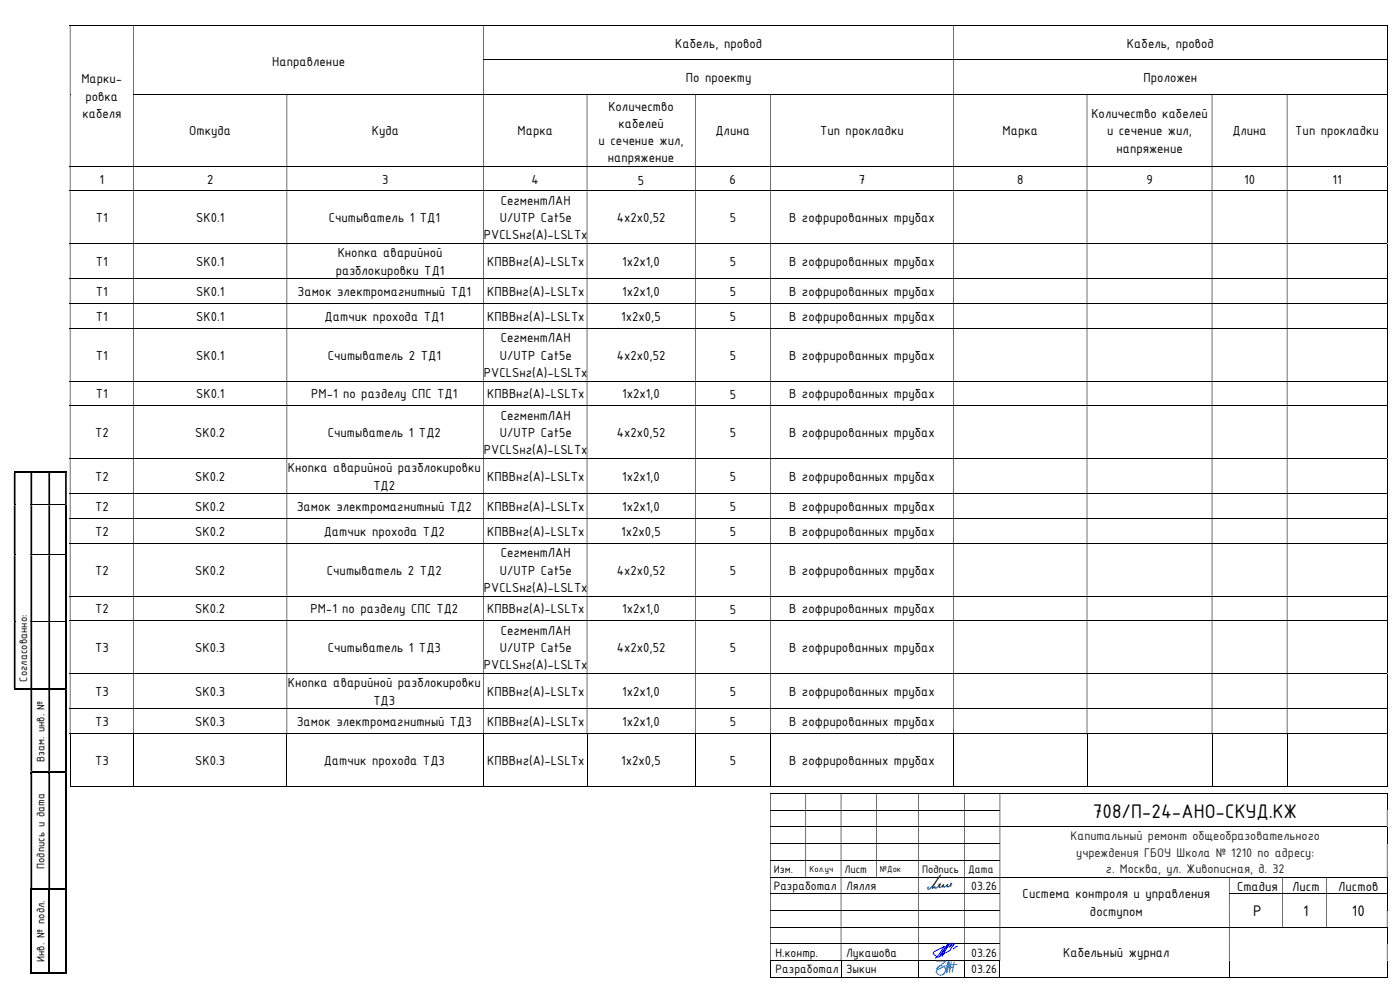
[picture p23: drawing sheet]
<svg xmlns="http://www.w3.org/2000/svg" width="420mm" height="297mm" viewBox="0 0 420 297" stroke-linecap="round" stroke-linejoin="round" font-family="sans-serif">
<defs><g id="words">
<text font-size="6.3" x="327.8" y="245">708/П-24-АНО-СКУД.КЖ</text>
<g font-size="5">
<text x="376" y="274.6">Р</text>
<text x="391" y="274.6">1</text>
<text x="405.6" y="274.6">10</text>
</g>
<g font-size="4.2">
<text x="202.6" y="14.5">Кабель, провод</text>
<text x="338.1" y="14.5">Кабель, провод</text>
<text x="81.7" y="19.8">Направление</text>
<text x="24.4" y="25">Марки-</text>
<text x="205.8" y="24.5">По проекту</text>
<text x="343.1" y="24.5">Проложен</text>
<text x="24.7" y="35.4">кабеля</text>
<text x="25.7" y="30.2">ровка</text>
<text x="182.5" y="33.1">Количество</text>
<text x="327.4" y="35.4">Количество кабелей</text>
<text x="56.8" y="40.6">Откуда</text>
<text x="111.5" y="40.6">Куда</text>
<text x="155.3" y="40.6">Марка</text>
<text x="185.5" y="38.3">кабелей</text>
<text x="214.6" y="40.6">Длина</text>
<text x="246" y="40.6">Тип прокладки</text>
<text x="300.8" y="40.6">Марка</text>
<text x="332.1" y="40.6">и сечение жил,</text>
<text x="369.7" y="40.6">Длина</text>
<text x="388.6" y="40.6">Тип прокладки</text>
<text x="179.6" y="43.5">и сечение жил,</text>
<text x="334.9" y="45.7">напряжение</text>
<text x="182.4" y="48.7">напряжение</text>
<text x="29.9" y="55">1</text>
<text x="62.1" y="55">2</text>
<text x="114.6" y="55">3</text>
<text x="159.5" y="55">4</text>
<text x="191.4" y="55.4">5</text>
<text x="218.9" y="55">6</text>
<text x="257.6" y="55">7</text>
<text x="305.1" y="55">8</text>
<text x="343.9" y="55">9</text>
<text x="373.3" y="55">10</text>
<text x="399.8" y="55">11</text>
<text x="150.2" y="61.4">СегментЛАН</text>
<text x="28.8" y="66.6">Т1</text>
<text x="58.8" y="66.6">SК0.1</text>
<text x="98.6" y="66.6">Считыватель 1 ТД1</text>
<text x="145.2" y="71.8">PVCLSнг(А)-LSLTx</text>
<text x="149.9" y="66.6">U/UTP Cat5e</text>
<text x="185" y="66.6">4х2х0,52</text>
<text x="218.9" y="66.6">5</text>
<text x="236.8" y="66.6">В гофрированных трубах</text>
<text x="101.3" y="77.1">Кнопка аварийной</text>
<text x="28.8" y="79.7">Т1</text>
<text x="58.8" y="79.7">SК0.1</text>
<text x="100.7" y="82.3">разблокировки ТД1</text>
<text x="146.1" y="79.7">КПВВнг(А)-LSLTx</text>
<text x="186.6" y="79.7">1х2х1,0</text>
<text x="218.9" y="79.8">5</text>
<text x="236.8" y="79.7">В гофрированных трубах</text>
<text x="28.8" y="88.7">Т1</text>
<text x="58.8" y="88.7">SК0.1</text>
<text x="89.3" y="88.7">Замок электромагнитный ТД1</text>
<text x="146.1" y="88.7">КПВВнг(А)-LSLTx</text>
<text x="186.6" y="88.7">1х2х1,0</text>
<text x="218.9" y="88.8">5</text>
<text x="236.8" y="88.7">В гофрированных трубах</text>
<text x="28.8" y="96.2">Т1</text>
<text x="58.8" y="96.2">SК0.1</text>
<text x="97.4" y="96.2">Датчик прохода ТД1</text>
<text x="146.1" y="96.2">КПВВнг(А)-LSLTx</text>
<text x="186.4" y="96.2">1х2х0,5</text>
<text x="218.9" y="96.3">5</text>
<text x="236.8" y="96.2">В гофрированных трубах</text>
<text x="28.8" y="107.8">Т1</text>
<text x="58.8" y="107.8">SК0.1</text>
<text x="98.4" y="107.8">Считыватель 2 ТД1</text>
<text x="149.9" y="107.8">U/UTP Cat5e</text>
<text x="150.2" y="102.6">СегментЛАН</text>
<text x="185" y="107.8">4х2х0,52</text>
<text x="218.9" y="107.9">5</text>
<text x="236.8" y="107.8">В гофрированных трубах</text>
<text x="145.2" y="113">PVCLSнг(А)-LSLTx</text>
<text x="28.8" y="119.4">Т1</text>
<text x="58.8" y="119.4">SК0.1</text>
<text x="93.4" y="119.4">РМ-1 по разделу СПС ТД1</text>
<text x="146.1" y="119.4">КПВВнг(А)-LSLTx</text>
<text x="186.6" y="119.4">1х2х1,0</text>
<text x="218.9" y="119.5">5</text>
<text x="236.8" y="119.4">В гофрированных трубах</text>
<text x="150.2" y="125.8">СегментЛАН</text>
<text x="28.5" y="131">Т2</text>
<text x="58.5" y="131">SК0.2</text>
<text x="98.4" y="131">Считыватель 1 ТД2</text>
<text x="149.9" y="131">U/UTP Cat5e</text>
<text x="185" y="131">4х2х0,52</text>
<text x="218.9" y="131.1">5</text>
<text x="236.8" y="131">В гофрированных трубах</text>
<text x="145.2" y="136.2">PVCLSнг(А)-LSLTx</text>
<text x="86.3" y="141.6">Кнопка аварийной разблокировки</text>
<text x="28.5" y="144.1">Т2</text>
<text x="58.5" y="144.1">SК0.2</text>
<text x="112" y="146.8">ТД2</text>
<text x="146.1" y="144.1">КПВВнг(А)-LSLTx</text>
<text x="186.6" y="144.1">1х2х1,0</text>
<text x="218.9" y="144.2">5</text>
<text x="236.8" y="144.1">В гофрированных трубах</text>
<text x="28.5" y="153.2">Т2</text>
<text x="58.5" y="153.2">SК0.2</text>
<text x="89" y="153.2">Замок электромагнитный ТД2</text>
<text x="146.1" y="153.2">КПВВнг(А)-LSLTx</text>
<text x="186.6" y="153.2">1х2х1,0</text>
<text x="218.9" y="153.2">5</text>
<text x="236.8" y="153.2">В гофрированных трубах</text>
<text x="28.5" y="160.7">Т2</text>
<text x="58.5" y="160.7">SК0.2</text>
<text x="97.1" y="160.7">Датчик прохода ТД2</text>
<text x="146.2" y="160.7">КПВВнг(А)-LSLTx</text>
<text x="186.4" y="160.7">1х2х0,5</text>
<text x="218.9" y="160.7">5</text>
<text x="236.8" y="160.7">В гофрированных трубах</text>
<text x="150.2" y="167">СегментЛАН</text>
<text x="28.5" y="172.3">Т2</text>
<text x="58.5" y="172.3">SК0.2</text>
<text x="98.1" y="172.3">Считыватель 2 ТД2</text>
<text x="149.9" y="172.3">U/UTP Cat5e</text>
<text x="185" y="172.3">4х2х0,52</text>
<text x="218.9" y="172.3">5</text>
<text x="236.8" y="172.3">В гофрированных трубах</text>
<text x="145.2" y="177.4">PVCLSнг(А)-LSLTx</text>
<text x="28.5" y="183.9">Т2</text>
<text x="58.5" y="183.9">SК0.2</text>
<text x="93.1" y="183.9">РМ-1 по разделу СПС ТД2</text>
<text x="146.2" y="183.9">КПВВнг(А)-LSLTx</text>
<text x="186.6" y="183.9">1х2х1,0</text>
<text x="218.9" y="183.9">5</text>
<text x="236.8" y="183.9">В гофрированных трубах</text>
<text x="150.2" y="190.3">СегментЛАН</text>
<text x="28.5" y="195.5">Т3</text>
<text x="58.5" y="195.5">SК0.3</text>
<text x="98.4" y="195.5">Считыватель 1 ТД3</text>
<text x="149.9" y="195.5">U/UTP Cat5e</text>
<text x="185" y="195.5">4х2х0,52</text>
<text x="218.9" y="195.5">5</text>
<text x="236.8" y="195.5">В гофрированных трубах</text>
<text x="145.2" y="200.6">PVCLSнг(А)-LSLTx</text>
<text x="28.5" y="208.6">Т3</text>
<text x="58.5" y="208.6">SК0.3</text>
<text x="86.3" y="206">Кнопка аварийной разблокировки</text>
<text x="146.1" y="208.6">КПВВнг(А)-LSLTx</text>
<text x="186.6" y="208.6">1х2х1,0</text>
<text x="218.9" y="208.7">5</text>
<text x="236.8" y="208.6">В гофрированных трубах</text>
<text x="112" y="211.2">ТД3</text>
<text x="28.5" y="217.6">Т3</text>
<text x="58.5" y="217.6">SК0.3</text>
<text x="89" y="217.6">Замок электромагнитный ТД3</text>
<text x="146.1" y="217.6">КПВВнг(А)-LSLTx</text>
<text x="186.6" y="217.6">1х2х1,0</text>
<text x="218.9" y="217.7">5</text>
<text x="236.8" y="217.6">В гофрированных трубах</text>
<text x="28.5" y="229.2">Т3</text>
<text x="58.5" y="229.2">SК0.3</text>
<text x="97.1" y="229.2">Датчик прохода ТД3</text>
<text x="146.2" y="229.2">КПВВнг(А)-LSLTx</text>
<text x="186.4" y="229.2">1х2х0,5</text>
<text x="218.9" y="229.3">5</text>
<text x="236.8" y="229.2">В гофрированных трубах</text>
<text x="306.8" y="269.2">Система контроля и управления</text>
<text x="371.1" y="267">Стадия</text>
<text x="387.7" y="267">Лист</text>
<text x="401.5" y="267">Листов</text>
<text x="327" y="274.4">доступом</text>
<text x="318.9" y="286.9">Кабельный журнал</text>
</g>
<g font-size="4.1" fill="#222">
<text x="321.1" y="251.8">Капитальный ремонт общеобразовательного</text>
<text x="322.9" y="256.8">учреждения ГБОУ Школа № 1210 по адресу:</text>
<text x="331.8" y="261.7">г. Москва, ул. Живописная, д. 32</text>
</g>
<g font-size="3.9">
<text x="232.1" y="266.7">Разработал</text>
<text x="253.9" y="266.7">Лялля</text>
<text x="291.3" y="266.7">03.26</text>
<text x="232.7" y="286.7">Н.контр.</text>
<text x="253.9" y="286.7">Лукашова</text>
<text x="291.3" y="286.7">03.26</text>
<text x="232.7" y="291.7">Разработал</text>
<text x="253.9" y="291.7">Зыкин</text>
<text x="291.3" y="291.7">03.26</text>
</g>
<g font-size="3.5">
<text x="8.2" y="204.3" transform="rotate(-90 8.2 204.3)">Согласованно:</text>
<text x="13.3" y="228.4" transform="rotate(-90 13.3 228.4)">Взам. инв. №</text>
<text x="13.3" y="260.4" transform="rotate(-90 13.3 260.4)">Подпись и дата</text>
<text x="232.1" y="261.6">Изм.</text>
<text x="253.3" y="261.6">Лист</text>
<text x="276.6" y="261.6">Подпись</text>
<text x="290.4" y="261.6">Дата</text>
<text x="13.3" y="288.3" transform="rotate(-90 13.3 288.3)">Инв. № подл.</text>
</g>
<g font-size="2.8">
<text x="242.9" y="261.3">Кол.уч</text>
<text x="263.9" y="261.3">№Док</text>
</g>
</g></defs>
<path d="M231 237.8h185.1M416.1 237.9v4.8M231 242.8h68.9" fill="none" stroke="#000" stroke-width=".3"/>
<g fill="#000">
<path d="M416.1 237.7l.1 .2zM231 237.9h.2v4.8h-.2zM241.6 237.9h.2v4.8h-.2zM252.2 237.9h.2v4.8h-.2zM262.8 237.9h.2v4.8h-.2zM275.5 237.9h.2v4.8h-.2zM289.3 237.9h.2v4.8h-.2zM299.9 237.9h.2v4.8h-.2z" fill-rule="evenodd"/>
<path d="M299.9 242.7l.2 .2zM416.1 242.7l.1 .2zM231 242.9h.2v4.8h-.2zM241.6 242.9h.2v4.8h-.2zM252.2 242.9h.2v4.8h-.2zM262.8 242.9h.2v4.8h-.2zM275.5 242.9h.2v4.8h-.2zM289.3 242.9h.2v4.8h-.2z" fill-rule="evenodd"/>
<path d="M299.9 242.9h.2v4.8h-.2zM416.1 242.9h.1v4.8h-.1z" fill-rule="evenodd"/>
</g>
<g fill="#fff">
<path d="M321.1 247.9h74.9v5h-74.9z"/>
<path d="M322.9 252.9h71.3v5h-71.3z"/>
<path d="M331.8 257.9h53.6v4.9h-53.6z"/>
</g>
<g fill="none" stroke="#000" stroke-width=".3">
<path d="M9.1 151.3h10.4M9.1 166.3h10.4M9.1 186.4h10.4M231 247.8h185.1M231 252.8h68.9M231 257.8h68.9M416.1 247.9v4.8M231 262.8h185.1M231 267.8h68.9M231 272.8h68.9M231 277.9h185.1M368.7 267.8h47.4"/>
<path d="M416.1 262.9v4.9M416.1 267.9v4.9M416.1 278v4.8M231 282.9h68.9M231 287.9h68.9M231 292.9h21.2M231.1 288v5M252.3 288v5M252.4 292.9h23.1M275.6 288v5M275.7 292.9h13.6M289.4 288v5"/>
<path d="M289.5 292.9h10.4M300 288v5M300.1 292.9h68.6M368.8 288v5M368.9 292.9h47.2M416.1 288v5"/>
</g>
<g fill="#000">
<path d="M4.1 141.2h.6v.6h-.6z" fill-rule="evenodd"/>
<path d="M4.1 141.8h.6v9.5h-.6zM9.1 141.8h.6v9.5h-.6zM14.5 141.8h.5v9.5h-.5zM19.5 141.8h.5v9.5h-.5z" fill-rule="evenodd"/>
<path d="M9.1 141.2h.6v.6h-.6z" fill-rule="evenodd"/>
<path d="M14.5 141.2h.5v.6h-.5z" fill-rule="evenodd"/>
<path d="M19.5 141.2h.5v.6h-.5z" fill-rule="evenodd"/>
<path d="M19.5 151.3h.5v.1h-.5zM4.1 151.4h.6v14.8h-.6zM9.1 151.4h.6v14.8h-.6zM14.5 151.4h.5v14.8h-.5z" fill-rule="evenodd"/>
<path d="M19.5 166.2h.5v.2h-.5zM4.1 166.4h.6v19.9h-.6zM9.1 166.4h.6v19.9h-.6zM14.5 166.4h.5v19.9h-.5z" fill-rule="evenodd"/>
<path d="M19.5 186.3h.5v.1h-.5zM4.1 186.4h.6v19.8h-.6zM9.1 186.4h.6v19.8h-.6zM14.5 186.4h.5v19.8h-.5z" fill-rule="evenodd"/>
<path d="M4.1 206.2h1.1v.6h-1.1z" fill-rule="evenodd"/>
<path d="M19.5 206.2h.5v.6h-.5zM9.1 206.8h.6v24.5h-.6zM14.5 206.8h.5v24.5h-.5z" fill-rule="evenodd"/>
<path d="M19.5 231.3h.5v.5h-.5zM9.1 231.8h.6v34.5h-.6zM14.5 231.8h.5v34.5h-.5z" fill-rule="evenodd"/>
<path d="M299.9 252.7l.2 .2zM416.1 252.7l.1 .2zM231 252.9h.2v4.8h-.2zM241.6 252.9h.2v4.8h-.2zM252.2 252.9h.2v4.8h-.2zM262.8 252.9h.2v4.8h-.2zM275.5 252.9h.2v4.8h-.2zM289.3 252.9h.2v4.8h-.2z" fill-rule="evenodd"/>
<path d="M299.9 252.9h.2v4.8h-.2zM416.1 252.9h.1v4.8h-.1z" fill-rule="evenodd"/>
<path d="M299.9 257.7l.2 .2zM416.1 257.7l.1 .2zM231 257.9h.2v4.9h-.2zM241.6 257.9h.2v4.9h-.2zM252.2 257.9h.2v4.9h-.2zM262.8 257.9h.2v4.9h-.2zM275.5 257.9h.2v4.9h-.2zM289.3 257.9h.2v4.9h-.2z" fill-rule="evenodd"/>
<path d="M299.9 257.9h.2v4.9h-.2zM416.1 257.9h.1v4.9h-.1z" fill-rule="evenodd"/>
<path d="M416.1 247.7l.1 .2zM231 247.9h.2v4.8h-.2zM241.6 247.9h.2v4.8h-.2zM252.2 247.9h.2v4.8h-.2zM262.8 247.9h.2v4.8h-.2zM275.5 247.9h.2v4.8h-.2zM289.3 247.9h.2v4.8h-.2zM299.9 247.9h.2v4.8h-.2z" fill-rule="evenodd"/>
<path d="M9.1 266.8h.6v25h-.6z" fill-rule="evenodd"/>
<path d="M14.5 266.8h.5v25h-.5z" fill-rule="evenodd"/>
<path d="M19.5 266.8h.5v25h-.5z" fill-rule="evenodd"/>
<path d="M299.9 272.8l.2 .1zM368.7 272.8l.2 .1zM384.6 272.8l.2 .1zM397.8 272.8l.2 .1zM416.1 272.8l.1 .1zM231 272.9h.2v4.9h-.2zM252.2 272.9h.2v4.9h-.2zM275.5 272.9h.2v4.9h-.2zM289.3 272.9h.2v4.9h-.2z" fill-rule="evenodd"/>
<path d="M299.9 272.9h.2v4.9h-.2zM368.7 272.9h.2v4.9h-.2zM384.6 272.9h.2v4.9h-.2zM397.8 272.9h.2v4.9h-.2zM416.1 272.9h.1v4.9h-.1z" fill-rule="evenodd"/>
<path d="M416.1 262.8l.1 .1zM231 262.9h.2v4.9h-.2zM252.2 262.9h.2v4.9h-.2zM275.5 262.9h.2v4.9h-.2zM289.3 262.9h.2v4.9h-.2zM299.9 262.9h.2v4.9h-.2zM368.7 262.9h.2v4.9h-.2zM384.6 262.9h.2v4.9h-.2zM397.8 262.9h.2v4.9h-.2z" fill-rule="evenodd"/>
<path d="M416.1 267.8l.1 .1zM231 267.9h.2v4.9h-.2zM252.2 267.9h.2v4.9h-.2zM275.5 267.9h.2v4.9h-.2zM289.3 267.9h.2v4.9h-.2zM299.9 267.9h.2v4.9h-.2zM368.7 267.9h.2v4.9h-.2zM384.6 267.9h.2v4.9h-.2zM397.8 267.9h.2v4.9h-.2z" fill-rule="evenodd"/>
<path d="M416.1 277.8l.1 .2zM231 278h.2v4.8h-.2zM252.2 278h.2v4.8h-.2zM275.5 278h.2v4.8h-.2zM289.3 278h.2v4.8h-.2zM299.9 278h.2v4.8h-.2zM368.7 278h.2v4.8h-.2z" fill-rule="evenodd"/>
<path d="M9.1 291.3h5.4v.5h-5.4z" fill-rule="evenodd"/>
<path d="M299.9 282.8l.2 .2zM368.7 282.8l.2 .2zM416.1 282.8l.1 .2zM231 283h.2v4.8h-.2zM252.2 283h.2v4.8h-.2zM275.5 283h.2v4.8h-.2zM289.3 283h.2v4.8h-.2z" fill-rule="evenodd"/>
<path d="M299.9 283h.2v4.8h-.2zM368.7 283h.2v4.8h-.2zM416.1 283h.1v4.8h-.1z" fill-rule="evenodd"/>
<path d="M299.9 287.8l.2 .2zM368.7 287.8l.2 .2zM416.1 287.8l.1 .2z" fill-rule="evenodd"/>
</g>
<g fill="#000">
<path d="M4.1 151.3h.6v.1h-.6zM4.7 141.2h4.4v.5h-4.4zM9.7 141.2h4.8v.5h-4.8zM15 141.2h4.5v.5h-4.5zM19.5 151.4h.5v14.8h-.5zM4.1 166.2h.6v.2h-.6zM19.5 166.4h.5v19.9h-.5zM4.1 186.3h.6v.1h-.6zM19.5 186.4h.5v19.8h-.5zM5.2 206.2h3.9v.6h-3.9zM9.1 206.2h.6v.6h-.6zM9.7 206.2h4.8v.6h-4.8z"/>
<path d="M14.5 206.2h.5v.6h-.5zM15 206.2h4.5v.6h-4.5zM19.5 206.8h.5v24.5h-.5zM9.1 231.3h.6v.5h-.6zM9.7 231.3h4.8v.5h-4.8zM14.5 231.3h.5v.5h-.5zM15 231.3h4.5v.5h-4.5zM19.5 231.8h.5v34.5h-.5zM9.1 266.3h.6v.5h-.6zM9.7 266.3h4.8v.5h-4.8zM14.5 266.3h.5v.5h-.5zM15 266.3h4.5v.5h-4.5z"/>
<path d="M19.5 266.3h.5v.5h-.5zM299.9 267.8l.2 .1zM15 291.3h4.5v.5h-4.5zM19.5 291.3h.5v.5h-.5zM416.1 292.8l.1 .2z"/>
</g>
<path d="M285.3 265.7l-.1-.7 .2-.3 .1 .2-1.1 .9-.4-.1 .3-.7-.8 .8-.3 .1-.2-.2-.3 .1 .4-.8-1.2 1.1-.1-.3h-.2l.3-.5-.3 .2v-.2l.4-.4h.2l-.1 .2-1.2 1-.4 .1v-.4l-.8 .5 2.5-4.1-1.8 2.5-1.7 1.8-.4-.1 .2-.6" fill="none" stroke="#003f7f" stroke-width=".3"/>
<path d="M284.2 283.3l1.4-.6-.9 1.2 1.6-.9-1 1.2a2.29 2.29 0 0 1-1.8 1.5l-1 .7M284.2 283.1l-2.5 3.8-.6-.1-.9-.8-.1-.6 3.3-1.7-2.8 3.5M284.6 282.9l-2.5 3.8M285 282.7l-2.3 3.9M287.2 283.6l-1.2 .8" fill="none" stroke="#00f" stroke-width=".3"/>
<path d="M280.8 291.2a1.4 1.4 0 0 0 1.1 1 1.4 1.4 0 0 0 1.4-.4M281 290.3a1.35 1.35 0 0 1 2.1-.7 1.35 1.35 0 0 1 .1 2.2M284.5 288.1v1.7l-.5 1.6M284.6 288.1l.4 2.2-.2 1.1M285.1 289.9h.8" fill="none" stroke="#2776bb" stroke-width=".3"/>
<path d="M284.3 288.7l.2 .2z" fill-rule="evenodd" fill="#2776bb"/>
<path d="M284.3 288.7l.2 .2z" fill="none" stroke="#2776bb" stroke-width=".3"/>
<path d="M284.2 288.6l.2 .2z" fill-rule="evenodd" fill="#2776bb"/>
<path d="M284.2 288.6l.2 .2z" fill="none" stroke="#2776bb" stroke-width=".3"/>
<path d="M284.1 288.7l.2 .2z" fill-rule="evenodd" fill="#2776bb"/>
<path d="M284.1 288.7l.2 .2z" fill="none" stroke="#2776bb" stroke-width=".3"/>
<path d="M284.2 288.8l.2 .2z" fill-rule="evenodd" fill="#2776bb"/>
<path d="M280.8 288.1h2.9l-2.7 2.2M281.6 290.4l-.5 .3-.3 .6M284.2 288.8l.2 .2zM284.3 288.8l.1 1.3-.3 1.4M284.4 288.7l-.7 2.3M285.4 288.2l-.6 3.2M286.3 288.2l-.7 3.2M287.1 289l-1.9 .1-1.8 .5-1.7 .8" fill="none" stroke="#2776bb" stroke-width=".3"/>
<g fill="none" stroke="#000" stroke-width=".3">
<path d="M21 7.6h395.1M145 17.7h271.1M416.1 7.7v9.9M416.1 17.8v10.4M40 28.3h376.1M416.1 28.4v21.4M21 49.9h395.1M21 57.2h395.1M416.1 50v7.1M416.1 57.3v15.6M21 73h395.1M416.1 73.1v10.3"/>
<path d="M21 83.5h395.1M21 91h395.1M21 98.5h395.1M416.1 83.6v7.3M416.1 91.1v7.3M416.1 98.6v15.5M21 114.2h395.1M416.1 114.3v7.3M21 121.7h395.1M21 137.4h395.1M416.1 121.8v15.5M416.1 137.5v10.4"/>
<path d="M21 148h395.1M21 155.4h395.1M416.1 148v7.4M416.1 155.5v7.3M21 162.9h395.1M21 178.6h395.1M416.1 163v15.6M416.1 178.7v7.3M21 186.1h395.1M416.1 186.2v15.6M21 201.8h395.1M21 212.4h395.1"/>
<path d="M21 219.9h395.1M21 220v15.7M40.1 220v15.7M86.1 220v15.7M145.1 220v15.7M176.1 220v15.7M208.6 220v15.7M231.1 220v15.7M286.1 220v15.7M326.1 220v15.7M363.6 220v15.7M386.1 220v15.7"/>
<path d="M416.1 201.9v10.4M416.1 212.5v7.3M416.1 220v15.7M21 235.6h19M40.2 235.6h45.8M86.1 235.6h58.9M145.2 235.6h30.8M176.2 235.6h32.3M208.7 235.6h22.3M231.2 235.6h54.8M286.2 235.6h39.8M326.2 235.6h37.3"/>
<path d="M363.7 235.6h22.3M386.2 235.6h29.9"/>
</g>
<g fill="#000">
<path d="M21 17.6l.1 .2zM40 17.6l.2 .2z" fill-rule="evenodd"/>
<path d="M416.1 7.5l.1 .2zM21 7.7h.1v9.9h-.1zM40 7.7h.2v9.9h-.2zM145 7.7h.2v9.9h-.2zM286 7.7h.2v9.9h-.2z" fill-rule="evenodd"/>
<path d="M416.1 17.6l.1 .2zM21 17.8h.1v10.4h-.1zM40 17.8h.2v10.4h-.2zM145 17.8h.2v10.4h-.2zM286 17.8h.2v10.4h-.2z" fill-rule="evenodd"/>
<path d="M416.1 28.2l.1 .2zM21 28.4h.1v21.4h-.1zM40 28.4h.2v21.4h-.2zM86 28.4h.1v21.4h-.1zM145 28.4h.2v21.4h-.2zM176 28.4h.2v21.4h-.2zM208.5 28.4h.2v21.4h-.2zM231 28.4h.2v21.4h-.2zM286 28.4h.2v21.4h-.2zM326 28.4h.2v21.4h-.2zM363.5 28.4h.2v21.4h-.2zM386 28.4h.2v21.4h-.2z" fill-rule="evenodd"/>
<path d="M416.1 49.8l.1 .2zM21 50h.1v7.1h-.1zM40 50h.2v7.1h-.2zM86 50h.1v7.1h-.1zM145 50h.2v7.1h-.2zM176 50h.2v7.1h-.2zM208.5 50h.2v7.1h-.2zM231 50h.2v7.1h-.2zM286 50h.2v7.1h-.2zM326 50h.2v7.1h-.2zM363.5 50h.2v7.1h-.2zM386 50h.2v7.1h-.2z" fill-rule="evenodd"/>
<path d="M416.1 57.1l.1 .2zM21 57.3h.1v15.6h-.1zM40 57.3h.2v15.6h-.2zM86 57.3h.1v15.6h-.1zM145 57.3h.2v15.6h-.2zM176 57.3h.2v15.6h-.2zM208.5 57.3h.2v15.6h-.2zM231 57.3h.2v15.6h-.2zM286 57.3h.2v15.6h-.2zM326 57.3h.2v15.6h-.2zM363.5 57.3h.2v15.6h-.2zM386 57.3h.2v15.6h-.2z" fill-rule="evenodd"/>
<path d="M416.1 72.9l.1 .2zM21 73.1h.1v10.3h-.1zM40 73.1h.2v10.3h-.2zM86 73.1h.1v10.3h-.1zM145 73.1h.2v10.3h-.2zM176 73.1h.2v10.3h-.2zM208.5 73.1h.2v10.3h-.2zM231 73.1h.2v10.3h-.2zM286 73.1h.2v10.3h-.2zM326 73.1h.2v10.3h-.2zM363.5 73.1h.2v10.3h-.2zM386 73.1h.2v10.3h-.2z" fill-rule="evenodd"/>
<path d="M416.1 83.4l.1 .2zM21 83.6h.1v7.3h-.1zM40 83.6h.2v7.3h-.2zM86 83.6h.1v7.3h-.1zM145 83.6h.2v7.3h-.2zM176 83.6h.2v7.3h-.2zM208.5 83.6h.2v7.3h-.2zM231 83.6h.2v7.3h-.2zM286 83.6h.2v7.3h-.2zM326 83.6h.2v7.3h-.2zM363.5 83.6h.2v7.3h-.2zM386 83.6h.2v7.3h-.2z" fill-rule="evenodd"/>
<path d="M416.1 90.9l.1 .2zM21 91.1h.1v7.3h-.1zM40 91.1h.2v7.3h-.2zM86 91.1h.1v7.3h-.1zM145 91.1h.2v7.3h-.2zM176 91.1h.2v7.3h-.2zM208.5 91.1h.2v7.3h-.2zM231 91.1h.2v7.3h-.2zM286 91.1h.2v7.3h-.2zM326 91.1h.2v7.3h-.2zM363.5 91.1h.2v7.3h-.2zM386 91.1h.2v7.3h-.2z" fill-rule="evenodd"/>
<path d="M416.1 98.4l.1 .2zM21 98.6h.1v15.5h-.1zM40 98.6h.2v15.5h-.2zM86 98.6h.1v15.5h-.1zM145 98.6h.2v15.5h-.2zM176 98.6h.2v15.5h-.2zM208.5 98.6h.2v15.5h-.2zM231 98.6h.2v15.5h-.2zM286 98.6h.2v15.5h-.2zM326 98.6h.2v15.5h-.2zM363.5 98.6h.2v15.5h-.2zM386 98.6h.2v15.5h-.2z" fill-rule="evenodd"/>
<path d="M416.1 114.1l.1 .2zM21 114.3h.1v7.3h-.1zM40 114.3h.2v7.3h-.2zM86 114.3h.1v7.3h-.1zM145 114.3h.2v7.3h-.2zM176 114.3h.2v7.3h-.2zM208.5 114.3h.2v7.3h-.2zM231 114.3h.2v7.3h-.2zM286 114.3h.2v7.3h-.2zM326 114.3h.2v7.3h-.2zM363.5 114.3h.2v7.3h-.2zM386 114.3h.2v7.3h-.2z" fill-rule="evenodd"/>
<path d="M416.1 121.6l.1 .2zM21 121.8h.1v15.5h-.1zM40 121.8h.2v15.5h-.2zM86 121.8h.1v15.5h-.1zM145 121.8h.2v15.5h-.2zM176 121.8h.2v15.5h-.2zM208.5 121.8h.2v15.5h-.2zM231 121.8h.2v15.5h-.2zM286 121.8h.2v15.5h-.2zM326 121.8h.2v15.5h-.2zM363.5 121.8h.2v15.5h-.2zM386 121.8h.2v15.5h-.2z" fill-rule="evenodd"/>
<path d="M416.1 137.3l.1 .2zM21 137.5h.1v10.4h-.1zM40 137.5h.2v10.4h-.2zM86 137.5h.1v10.4h-.1zM145 137.5h.2v10.4h-.2zM176 137.5h.2v10.4h-.2zM208.5 137.5h.2v10.4h-.2zM231 137.5h.2v10.4h-.2zM286 137.5h.2v10.4h-.2zM326 137.5h.2v10.4h-.2zM363.5 137.5h.2v10.4h-.2zM386 137.5h.2v10.4h-.2z" fill-rule="evenodd"/>
<path d="M416.1 147.9l.1 .1zM21 148h.1v7.4h-.1zM40 148h.2v7.4h-.2zM86 148h.1v7.4h-.1zM145 148h.2v7.4h-.2zM176 148h.2v7.4h-.2zM208.5 148h.2v7.4h-.2zM231 148h.2v7.4h-.2zM286 148h.2v7.4h-.2zM326 148h.2v7.4h-.2zM363.5 148h.2v7.4h-.2zM386 148h.2v7.4h-.2z" fill-rule="evenodd"/>
<path d="M416.1 155.4l.1 .1zM21 155.5h.1v7.3h-.1zM40 155.5h.2v7.3h-.2zM86 155.5h.1v7.3h-.1zM145 155.5h.2v7.3h-.2zM176 155.5h.2v7.3h-.2zM208.5 155.5h.2v7.3h-.2zM231 155.5h.2v7.3h-.2zM286 155.5h.2v7.3h-.2zM326 155.5h.2v7.3h-.2zM363.5 155.5h.2v7.3h-.2zM386 155.5h.2v7.3h-.2z" fill-rule="evenodd"/>
<path d="M416.1 162.8l.1 .2zM21 163h.1v15.6h-.1zM40 163h.2v15.6h-.2zM86 163h.1v15.6h-.1zM145 163h.2v15.6h-.2zM176 163h.2v15.6h-.2zM208.5 163h.2v15.6h-.2zM231 163h.2v15.6h-.2zM286 163h.2v15.6h-.2zM326 163h.2v15.6h-.2zM363.5 163h.2v15.6h-.2zM386 163h.2v15.6h-.2z" fill-rule="evenodd"/>
<path d="M416.1 178.6l.1 .1zM21 178.7h.1v7.3h-.1zM40 178.7h.2v7.3h-.2zM86 178.7h.1v7.3h-.1zM145 178.7h.2v7.3h-.2zM176 178.7h.2v7.3h-.2zM208.5 178.7h.2v7.3h-.2zM231 178.7h.2v7.3h-.2zM286 178.7h.2v7.3h-.2zM326 178.7h.2v7.3h-.2zM363.5 178.7h.2v7.3h-.2zM386 178.7h.2v7.3h-.2z" fill-rule="evenodd"/>
<path d="M416.1 186l.1 .2zM21 186.2h.1v15.6h-.1zM40 186.2h.2v15.6h-.2zM86 186.2h.1v15.6h-.1zM145 186.2h.2v15.6h-.2zM176 186.2h.2v15.6h-.2zM208.5 186.2h.2v15.6h-.2zM231 186.2h.2v15.6h-.2zM286 186.2h.2v15.6h-.2zM326 186.2h.2v15.6h-.2zM363.5 186.2h.2v15.6h-.2zM386 186.2h.2v15.6h-.2z" fill-rule="evenodd"/>
<path d="M416.1 201.8l.1 .1zM21 201.9h.1v10.4h-.1zM40 201.9h.2v10.4h-.2zM86 201.9h.1v10.4h-.1zM145 201.9h.2v10.4h-.2zM176 201.9h.2v10.4h-.2zM208.5 201.9h.2v10.4h-.2zM231 201.9h.2v10.4h-.2zM286 201.9h.2v10.4h-.2zM326 201.9h.2v10.4h-.2zM363.5 201.9h.2v10.4h-.2zM386 201.9h.2v10.4h-.2z" fill-rule="evenodd"/>
<path d="M416.1 212.3l.1 .2zM21 212.5h.1v7.3h-.1zM40 212.5h.2v7.3h-.2zM86 212.5h.1v7.3h-.1zM145 212.5h.2v7.3h-.2zM176 212.5h.2v7.3h-.2zM208.5 212.5h.2v7.3h-.2zM231 212.5h.2v7.3h-.2zM286 212.5h.2v7.3h-.2zM326 212.5h.2v7.3h-.2zM363.5 212.5h.2v7.3h-.2zM386 212.5h.2v7.3h-.2z" fill-rule="evenodd"/>
</g>
<path d="M21 28.2l.1 .2zM416.1 219.8l.1 .2zM416.1 235.5l.1 .2z" fill="#000"/>
<use href="#words"/>
</svg>
